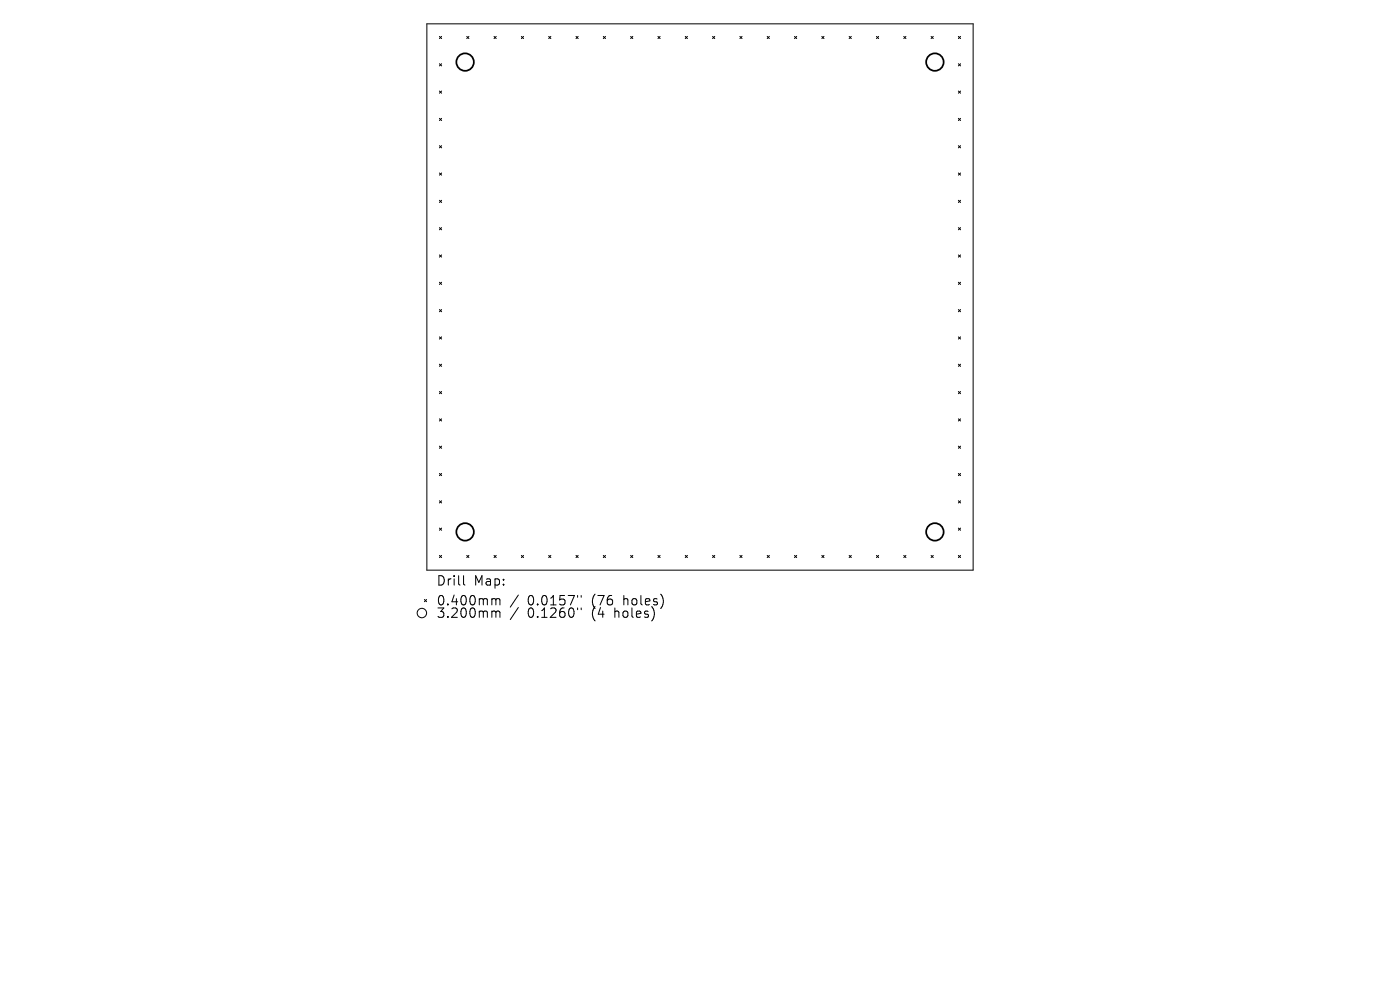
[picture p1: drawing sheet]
<svg xmlns="http://www.w3.org/2000/svg" width="297mm" height="210mm" viewBox="0 0 297 210" stroke-linecap="round" stroke-linejoin="round" font-family="sans-serif">
<defs><g id="words">
<g font-size="2.8">
<text x="92.5" y="124.5">Drill</text>
<text x="100.5" y="124.5">Map:</text>
<text x="92.5" y="128.7">0.400mm</text>
<text x="92.5" y="131.3">3.200mm</text>
<text x="111.9" y="128.7">0.0157&quot;</text>
<text x="111.9" y="131.3">0.1260&quot;</text>
<text x="125.7" y="128.7">(76</text>
<text x="125.7" y="131.3">(4</text>
<text x="130.6" y="131.3">holes)</text>
<text x="132.5" y="128.7">holes)</text>
</g>
</g></defs>
<g fill="none" stroke="#000" stroke-width=".21">
<path d="M90.6 5.1h115.8v115.8h-115.8zM93.2 7.7l.5 .5M93.2 13.5l.5 .5M93.2 19.3l.5 .5M93.7 7.7l-.5 .5M93.7 13.5l-.5 .5M93.7 19.3l-.5 .5M99 7.7l.5 .5M99.5 7.7l-.5 .5M104.8 7.7l.5 .5M105.3 7.7l-.5 .5M110.6 7.7l.5 .5"/>
<path d="M111.1 7.7l-.5 .5M116.4 7.7l.5 .5M116.9 7.7l-.5 .5M122.2 7.7l.5 .5M122.7 7.7l-.5 .5M128 7.7l.5 .5M128.5 7.7l-.5 .5M133.8 7.7l.4 .5M134.2 7.7l-.4 .5M139.6 7.7l.4 .5M140 7.7l-.4 .5M145.4 7.7l.4 .5"/>
<path d="M145.8 7.7l-.4 .5M151.2 7.7l.4 .5M151.6 7.7l-.4 .5M157 7.7l.4 .5M157.4 7.7l-.4 .5M162.8 7.7l.4 .5M163.2 7.7l-.4 .5M168.5 7.7l.5 .5M169 7.7l-.5 .5M174.3 7.7l.5 .5M174.8 7.7l-.5 .5M180.1 7.7l.5 .5"/>
<path d="M180.6 7.7l-.5 .5M185.9 7.7l.5 .5M186.4 7.7l-.5 .5M191.7 7.7l.5 .5M192.2 7.7l-.5 .5M197.5 7.7l.5 .5M198 7.7l-.5 .5M203.3 7.7l.5 .5M203.3 13.5l.5 .5M203.3 19.3l.5 .5M203.8 7.7l-.5 .5M203.8 13.5l-.5 .5"/>
<path d="M203.8 19.3l-.5 .5M93.2 25.1l.5 .5M93.2 30.9l.5 .5M93.2 36.7l.5 .5M93.7 25.1l-.5 .5M93.7 30.9l-.5 .5M93.7 36.7l-.5 .5M203.3 25.1l.5 .5M203.3 30.9l.5 .5M203.3 36.7l.5 .5M203.8 25.1l-.5 .5M203.8 30.9l-.5 .5"/>
<path d="M203.8 36.7l-.5 .5M93.2 42.5l.5 .5M93.2 48.3l.5 .4M93.2 54.1l.5 .4M93.2 59.9l.5 .4M93.7 42.5l-.5 .5M93.7 48.3l-.5 .4M93.7 54.1l-.5 .4M93.7 59.9l-.5 .4M203.3 42.5l.5 .5M203.3 48.3l.5 .4M203.3 54.1l.5 .4"/>
<path d="M203.3 59.9l.5 .4M203.8 48.3l-.5 .4M203.8 54.1l-.5 .4M203.8 42.5l-.5 .5M203.8 59.9l-.5 .4M93.2 65.7l.5 .4M93.2 71.5l.5 .4M93.2 77.3l.5 .4M93.7 65.7l-.5 .4M93.7 71.5l-.5 .4M93.7 77.3l-.5 .4M203.3 65.7l.5 .4"/>
<path d="M203.3 71.5l.5 .4M203.3 77.3l.5 .4M203.8 65.7l-.5 .4M203.8 71.5l-.5 .4M203.8 77.3l-.5 .4M93.2 83.1l.5 .4M93.2 88.8l.5 .5M93.2 94.6l.5 .5M93.7 83.1l-.5 .4M93.7 88.8l-.5 .5M93.7 94.6l-.5 .5M203.3 83.1l.5 .4"/>
<path d="M203.3 88.8l.5 .5M203.3 94.6l.5 .5M203.8 83.1l-.5 .4M203.8 88.8l-.5 .5M203.8 94.6l-.5 .5M93.2 100.4l.5 .5M93.2 106.2l.5 .5M93.2 112l.5 .5M93.2 117.8l.5 .5M93.7 100.4l-.5 .5M93.7 106.2l-.5 .5M93.7 112l-.5 .5"/>
<path d="M93.7 117.8l-.5 .5M99 117.8l.5 .5M99.5 117.8l-.5 .5M104.8 117.8l.5 .5M105.3 117.8l-.5 .5M110.6 117.8l.5 .5M111.1 117.8l-.5 .5M116.4 117.8l.5 .5M116.9 117.8l-.5 .5M122.2 117.8l.5 .5M122.7 117.8l-.5 .5M128 117.8l.5 .5"/>
<path d="M128.5 117.8l-.5 .5M133.8 117.8l.4 .5M134.2 117.8l-.4 .5M139.6 117.8l.4 .5M140 117.8l-.4 .5M145.4 117.8l.4 .5M145.8 117.8l-.4 .5M151.2 117.8l.4 .5M151.6 117.8l-.4 .5M157 117.8l.4 .5M157.4 117.8l-.4 .5M162.8 117.8l.4 .5"/>
<path d="M163.2 117.8l-.4 .5M168.5 117.8l.5 .5M169 117.8l-.5 .5M174.3 117.8l.5 .5M174.8 117.8l-.5 .5M180.1 117.8l.5 .5M180.6 117.8l-.5 .5M185.9 117.8l.5 .5M186.4 117.8l-.5 .5M191.7 117.8l.5 .5M192.2 117.8l-.5 .5M197.5 117.8l.5 .5"/>
<path d="M198 117.8l-.5 .5M203.3 100.4l.5 .5M203.3 106.2l.5 .5M203.3 112l.5 .5M203.3 117.8l.5 .5M203.8 100.4l-.5 .5M203.8 106.2l-.5 .5M203.8 112l-.5 .5M203.8 117.8l-.5 .5M90 127.2l.5 .4M90.5 127.2l-.5 .4M98.3 122.1v1.7l.3 .3"/>
<path d="M104.6 127l.5 .1 .1 .2M104.6 129.6h.3l.3 .3M105.2 127.3l.3-.3 .5 .1 .1 1.2M105.2 127.3v1M105.2 129.9v1.1M105.2 129.9l.3-.3 .5 .1 .1 1.3M110 126.2l-1.8 2.6M110 128.9l-1.8 2.5M122.5 126.3v.4M122.5 129v.3M123.3 126.3v.4M123.3 129v.3"/>
<circle cx="89.5" cy="130" r="1"/>
</g>
<g fill="none" stroke="#000" stroke-width=".37">
<circle cx="98.7" cy="13.2" r="1.85"/>
<circle cx="198.3" cy="13.2" r="1.85"/>
<circle cx="98.7" cy="112.8" r="1.85"/>
<circle cx="198.3" cy="112.8" r="1.85"/>
</g>
<use href="#words"/>
</svg>
